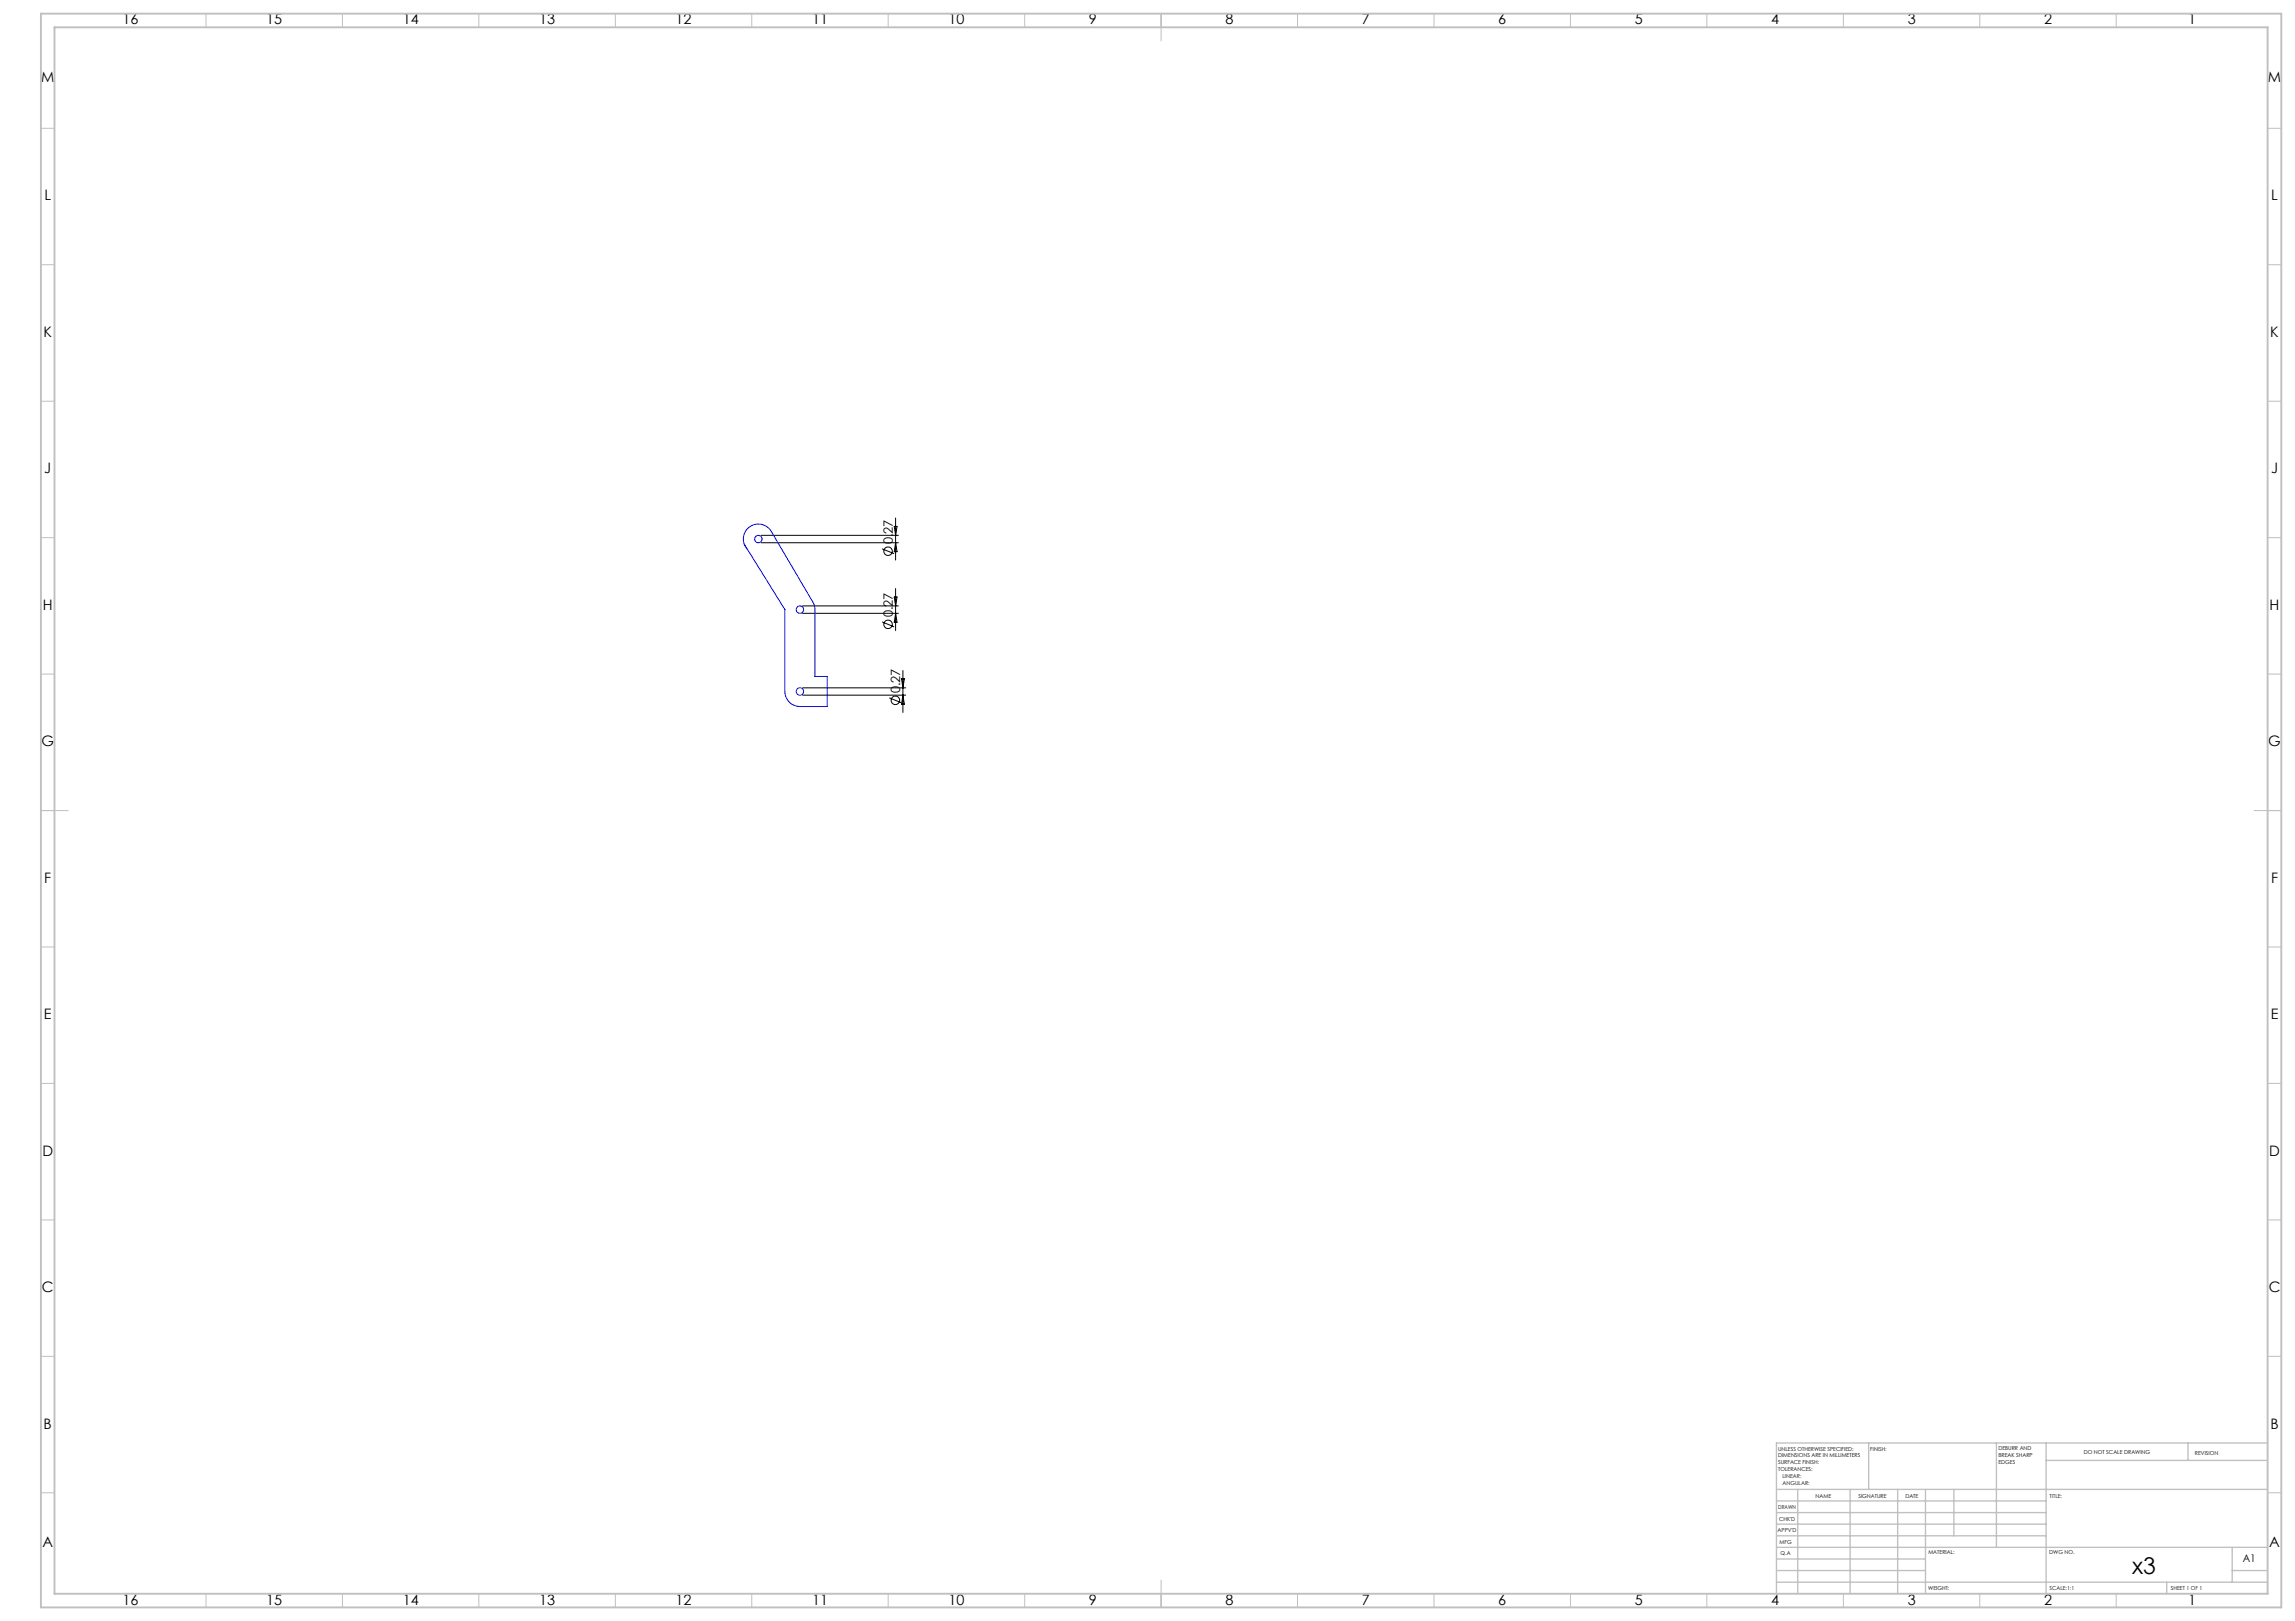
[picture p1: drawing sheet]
<svg xmlns="http://www.w3.org/2000/svg" width="841mm" height="594mm" viewBox="0 0 841 594" stroke-linecap="round" stroke-linejoin="round" font-family="sans-serif">
<defs><g id="words">
<text font-size="8.5" x="781.3" y="576.7">x3</text>
<g font-size="5.3">
<text x="44.8" y="9">16</text>
<text x="97.6" y="9">15</text>
<text x="147.6" y="9">14</text>
<text x="197.6" y="9">13</text>
<text x="247.6" y="9">12</text>
<text x="297.6" y="9">11</text>
<text x="347.6" y="9">10</text>
<text x="399.1" y="9">9</text>
<text x="449.1" y="9">8</text>
<text x="499.1" y="9">7</text>
<text x="549.1" y="9">6</text>
<text x="599.1" y="9">5</text>
<text x="649.1" y="9">4</text>
<text x="699.1" y="9">3</text>
<text x="749.1" y="9">2</text>
<text x="801.8" y="9">1</text>
<text x="15.1" y="30">M</text>
<text x="831.1" y="30">M</text>
<text x="16.3" y="73.5">L</text>
<text x="832.3" y="73.5">L</text>
<text x="16" y="123.5">K</text>
<text x="832" y="123.5">K</text>
<text x="16.2" y="173.5">J</text>
<text x="832.2" y="173.5">J</text>
<text x="15.7" y="223.5">H</text>
<text x="831.7" y="223.5">H</text>
<text x="15.2" y="273.5">G</text>
<text x="831.2" y="273.5">G</text>
<text x="16.2" y="323.5">F</text>
<text x="832.2" y="323.5">F</text>
<text x="16.1" y="373.5">E</text>
<text x="832.1" y="373.5">E</text>
<text x="15.5" y="423.5">D</text>
<text x="831.5" y="423.5">D</text>
<text x="15.4" y="473.5">C</text>
<text x="831.4" y="473.5">C</text>
<text x="16" y="523.5">B</text>
<text x="832" y="523.5">B</text>
<text x="15.5" y="567">A</text>
<text x="831.5" y="567">A</text>
<text x="44.8" y="588">16</text>
<text x="97.6" y="588">15</text>
<text x="147.6" y="588">14</text>
<text x="197.6" y="588">13</text>
<text x="247.6" y="588">12</text>
<text x="297.6" y="588">11</text>
<text x="347.6" y="588">10</text>
<text x="399.1" y="588">9</text>
<text x="449.1" y="588">8</text>
<text x="499.1" y="588">7</text>
<text x="549.1" y="588">6</text>
<text x="599.1" y="588">5</text>
<text x="649.1" y="588">4</text>
<text x="699.1" y="588">3</text>
<text x="749.1" y="588">2</text>
<text x="801.8" y="588">1</text>
</g>
<g font-size="4.7">
<text x="327.2" y="199.4" transform="rotate(-90 327.2 199.4)">0.27</text>
<text x="327.2" y="226.2" transform="rotate(-90 327.2 226.2)">0.27</text>
<text x="329.8" y="254" transform="rotate(-90 329.8 254)">0.27</text>
</g>
<text font-size="3.9" x="821.9" y="572.5">A1</text>
<g font-size="2">
<text x="651.6" y="531.6">UNLESS OTHERWISE SPECIFIED:</text>
<text x="685.4" y="531.6">FINISH:</text>
<text x="732.3" y="531.5">DEBURR AND</text>
<text x="732.3" y="534">BREAK SHARP</text>
<text x="763.6" y="533">DO NOT SCALE DRAWING</text>
<text x="804.3" y="533.2">REVISION</text>
<text x="651.6" y="534.1">DIMENSIONS ARE IN MILLIMETERS</text>
<text x="651.6" y="536.6">SURFACE FINISH:</text>
<text x="651.6" y="539.1">TOLERANCES:</text>
<text x="732.3" y="536.5">EDGES</text>
<text x="653.2" y="541.6">LINEAR:</text>
<text x="653.2" y="544.1">ANGULAR:</text>
<text x="665.3" y="549">NAME</text>
<text x="681" y="548.9">SIGNATURE</text>
<text x="698.2" y="548.9">DATE</text>
<text x="751.1" y="548.9">TITLE:</text>
<text x="651.6" y="553.1">DRAWN</text>
<text x="651.9" y="557.3">CHK'D</text>
<text x="651.4" y="561.4">APPV'D</text>
<text x="652.1" y="565.8">MFG</text>
<text x="652.5" y="570">Q.A</text>
<text x="706.6" y="569.5">MATERIAL:</text>
<text x="751" y="569.5">DWG NO.</text>
<text x="706.6" y="582.5">WEIGHT:</text>
<text x="751.1" y="582.6">SCALE:1:1</text>
<text x="795.5" y="582.6">SHEET 1 OF 1</text>
</g>
</g></defs>
<g fill="none" stroke="#000" stroke-width=".37">
<path d="M278.9 198.9h50.3M278.9 196.2h50.3M327.7 192.9h1l-.5 3.3zM328.2 189.8v15.4M328.2 198.9l.5 3.3h-1zM323.2 201.1l4.5 1.8M327.7 218.8h1l-.5 3.2zM328.2 215.7v15.4M294.1 224.7h35.1M294.1 222h35.1M323.2 227.9l4.5 1.8M328.2 224.7l.5 3.3h-1z"/>
<path d="M294.1 254.7h37.8M294.1 252.1h37.8M325.9 255.7l4.4 1.8M330.4 248.7h1l-.5 3.4zM330.9 245.7v15.4M330.9 254.7l.5 3.3h-1z"/>
<circle cx="325.4" cy="202" r="1.55"/>
<circle cx="325.4" cy="228.8" r="1.55"/>
<circle cx="328.1" cy="256.6" r="1.55"/>
</g>
<g fill="none" stroke="#00f" stroke-width=".37">
<path d="M272.7 199.4l14.9 24v30a5.5 5.5 0 0 0 5.5 5.5h10v-11h-4.5v-24.9l-.4-1.7-15.6-26.5a5.5 5.5 0 0 0-8-1.7 5.5 5.5 0 0 0-.7 8.2"/>
<circle cx="277.9" cy="197.5" r="1.34"/>
<circle cx="293.1" cy="223.4" r="1.36"/>
<circle cx="293.1" cy="253.4" r="1.35"/>
</g>
<g fill="none" stroke="#c0c0c0" stroke-width=".37">
<path d="M75.5 5v5M125.5 5v5M175.5 5v5M225.5 5v5M275.5 5v5M325.5 5v5M375.5 5v5M425.5 5v10M475.5 5v5M525.5 5v5M575.5 5v5M625.5 5v5"/>
<path d="M675.5 5v5M725.5 5v5M775.5 5v5M15 47h5M831 47h5M15 97h5M831 97h5M15 147h5M831 147h5M15 197h5M831 197h5M15 247h5"/>
<path d="M831 247h5M15 297h10M826 297h10M15 347h5M831 347h5M15 397h5M831 397h5M15 447h5M831 447h5M15 497h5M831 497h5M15 547h5"/>
<path d="M831 547h5M425.5 579v10M75.5 584v5M125.5 584v5M175.5 584v5M225.5 584v5M275.5 584v5M325.5 584v5M375.5 584v5M475.5 584v5M525.5 584v5M575.5 584v5"/>
<path d="M625.5 584v5M675.5 584v5M725.5 584v5M775.5 584v5"/>
</g>
<g fill="none" stroke="#c0c0c0" stroke-width=".5">
<path d="M684.8 528.8v17M731.6 528.8v38.2M749.8 528.8v55.2M749.8 535.2h81.2M801.8 528.8v6.4M831 528.8h-180v55.2M651 545.8h180M651 558.5h98.8M651 554.3h98.8M651 550h98.8M658.8 545.8v38.2M678 545.8v38.2"/>
<path d="M695.4 545.8v38.2M705.6 545.8v38.2M716 545.8v17M651 579.8h180M651 562.8h98.8M651 575.5h54.6M651 571.3h54.6M651 567h180M794 579.8v4.2M818 575.5h13M818 567v12.8"/>
</g>
<path d="M15 5h821v584h-821zM20 10h811v574h-811z" fill="none" stroke="#c0c0c0" stroke-width=".7"/>
<use href="#words"/>
</svg>
